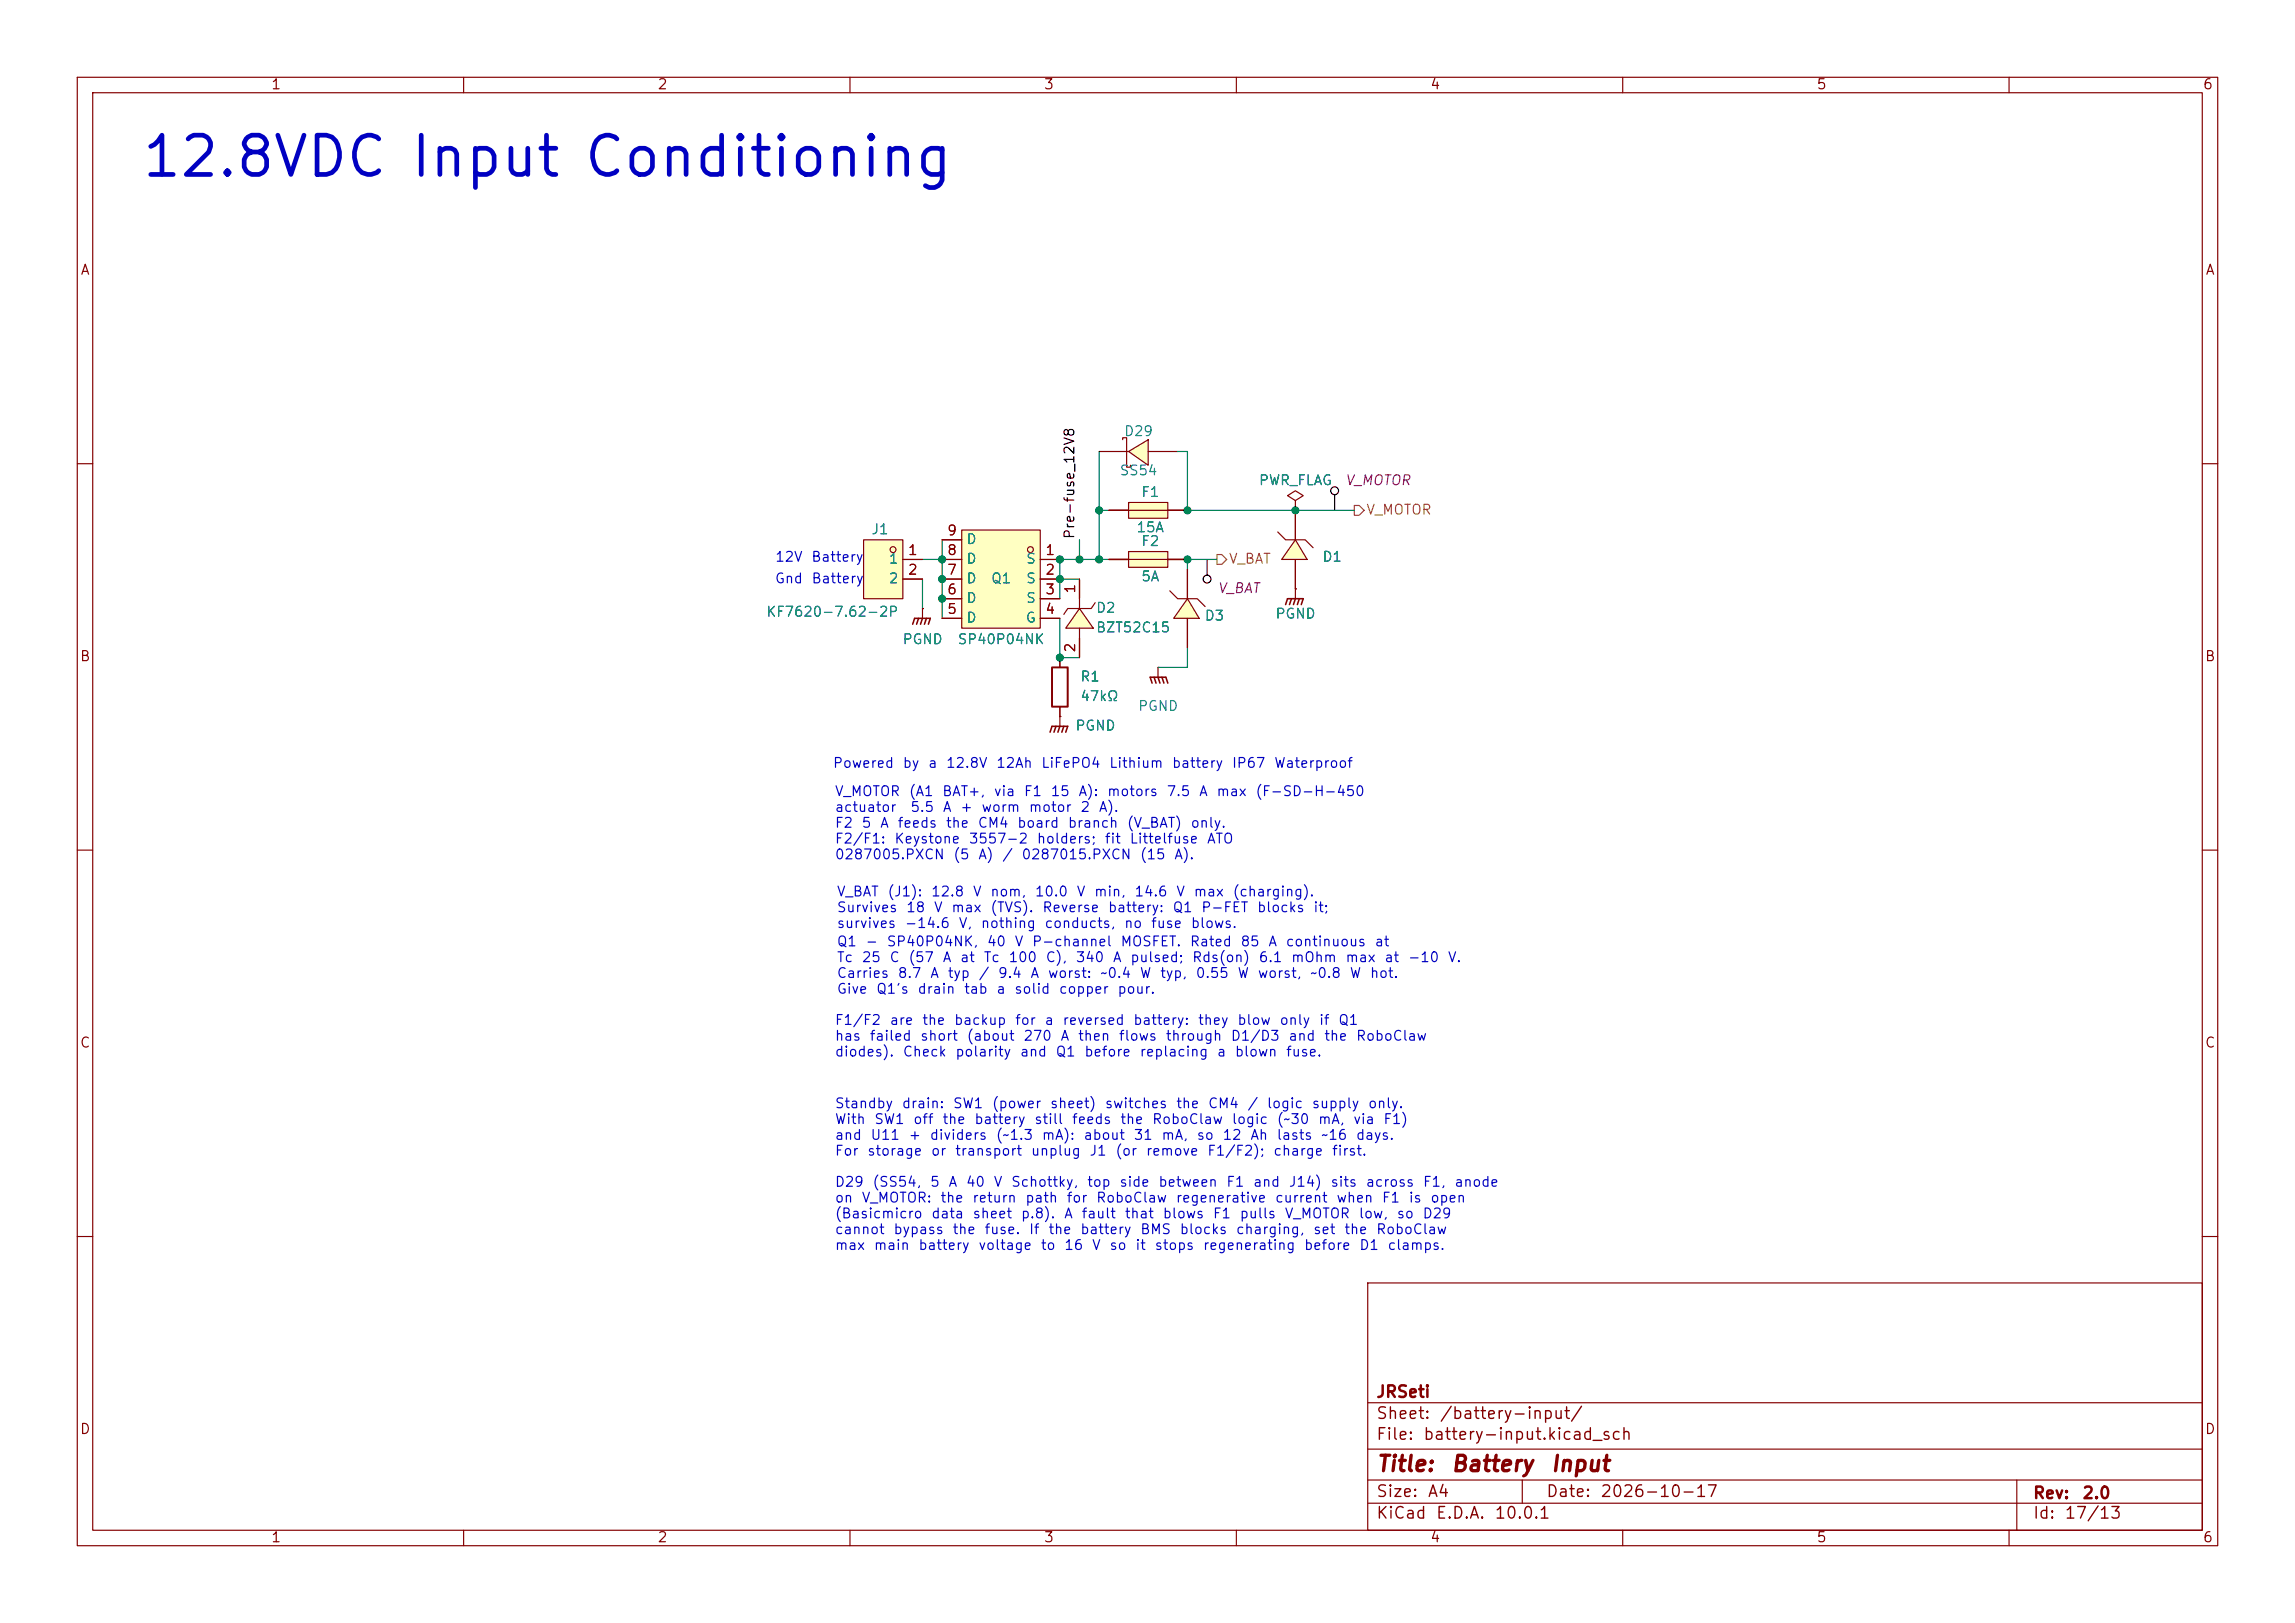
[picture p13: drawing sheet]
<svg xmlns="http://www.w3.org/2000/svg" width="297mm" height="210mm" viewBox="0 0 297 210" stroke-linecap="round" stroke-linejoin="round" font-family="sans-serif">
<defs><g id="words">
<text font-size="5.1" fill="#0000c2" x="18" y="24.1">12.8VDC Input Conditioning</text>
<g font-size="2" fill="#840000">
<text x="178" y="190.9">Title:</text>
<text x="187.7" y="190.9">Battery</text>
<text x="200.6" y="190.9">Input</text>
</g>
<g font-size="1.5" fill="#840000">
<text x="178" y="184">Sheet:</text>
<text x="178" y="181.2">JRSeti</text>
<text x="186.2" y="184">/battery-input/</text>
<text x="178" y="186.7">File:</text>
<text x="184.1" y="186.7">battery-input.kicad_sch</text>
<text x="178" y="196.9">KiCad</text>
<text x="178" y="194.1">Size:</text>
<text x="184.7" y="194.1">A4</text>
<text x="185.7" y="196.9">E.D.A.</text>
<text x="193.3" y="196.9">10.0.1</text>
<text x="200" y="194.1">Date:</text>
<text x="207" y="194.1">2026-10-17</text>
<text x="263" y="194.3">Rev:</text>
<text x="263" y="196.9">Id:</text>
<text x="267.1" y="196.9">17/13</text>
<text x="269.4" y="194.3">2.0</text>
</g>
<g font-size="1.3" fill="#840000">
<text x="35" y="11.9">1</text>
<text x="85" y="11.9">2</text>
<text x="135" y="11.9">3</text>
<text x="185" y="11.9">4</text>
<text x="235" y="11.9">5</text>
<text x="285" y="11.9">6</text>
<text x="10.3" y="35.9">A</text>
<text x="285.3" y="35.9">A</text>
<text x="122.5" y="69.6">9</text>
<text x="117.4" y="72.1">1</text>
<text x="117.4" y="74.7">2</text>
<text x="122.5" y="77.2">6</text>
<text x="122.5" y="74.7">7</text>
<text x="122.5" y="72.1">8</text>
<text x="135.2" y="72.1">1</text>
<text x="135.2" y="74.7">2</text>
<text x="135.2" y="77.2">3</text>
<text x="139.4" y="76.9" transform="rotate(-90 139.4 76.9)">1</text>
<text x="122.5" y="79.8">5</text>
<text x="135.2" y="79.8">4</text>
<text x="10.3" y="85.9">B</text>
<text x="139.4" y="84.5" transform="rotate(-90 139.4 84.5)">2</text>
<text x="285.3" y="85.9">B</text>
<text x="10.3" y="135.9">C</text>
<text x="285.3" y="135.9">C</text>
<text x="10.3" y="185.9">D</text>
<text x="285.3" y="185.9">D</text>
<text x="35" y="199.9">1</text>
<text x="85" y="199.9">2</text>
<text x="135" y="199.9">3</text>
<text x="185" y="199.9">4</text>
<text x="235" y="199.9">5</text>
<text x="285" y="199.9">6</text>
</g>
<g font-size="1.3" fill="#008484">
<text x="145.4" y="56.7">D29</text>
<text x="144.8" y="61.8">SS54</text>
<text x="147.6" y="64.6">F1</text>
<text x="162.8" y="63.1">PWR_FLAG</text>
<text x="112.7" y="69.4">J1</text>
<text x="125" y="70.7">D</text>
<text x="147" y="69.2">15A</text>
<text x="147.6" y="71">F2</text>
<text x="114.9" y="73.3">1</text>
<text x="114.9" y="75.8">2</text>
<text x="125" y="75.8">D</text>
<text x="125" y="73.3">D</text>
<text x="128.2" y="75.8">Q1</text>
<text x="132.7" y="73.3">S</text>
<text x="132.7" y="75.8">S</text>
<text x="147.6" y="75.5">5A</text>
<text x="171" y="73">D1</text>
<text x="99.1" y="80.1">KF7620-7.62-2P</text>
<text x="116.7" y="83.7">PGND</text>
<text x="123.8" y="83.7">SP40P04NK</text>
<text x="125" y="80.9">D</text>
<text x="125" y="78.3">D</text>
<text x="132.6" y="80.9">G</text>
<text x="132.7" y="78.3">S</text>
<text x="141.7" y="79.6">D2</text>
<text x="141.7" y="82.1">BZT52C15</text>
<text x="155.8" y="80.6">D3</text>
<text x="165" y="80.4">PGND</text>
<text x="139.7" y="88.5">R1</text>
<text x="139.1" y="94.8">PGND</text>
<text x="139.7" y="91">47kΩ</text>
<text x="147.2" y="92.3">PGND</text>
</g>
<g font-size="1.3" fill="#840084">
<text x="174" y="63.1">V_MOTOR</text>
<text x="157.5" y="77.1">V_BAT</text>
</g>
<text font-size="1.3" x="139.4" y="69.9" transform="rotate(-90 139.4 69.9)">Pre-fuse_12V8</text>
<g font-size="1.3" fill="#848400">
<text x="176.7" y="66.9">V_MOTOR</text>
<text x="158.9" y="73.3">V_BAT</text>
</g>
<g font-size="1.3" fill="#0000c2">
<text x="100.2" y="75.8">Gnd</text>
<text x="100.2" y="73">12V</text>
<text x="104.9" y="73">Battery</text>
<text x="104.9" y="75.8">Battery</text>
<text x="107.7" y="99.7">Powered</text>
<text x="116.7" y="99.7">by</text>
<text x="120" y="99.7">a</text>
<text x="122.3" y="99.7">12.8V</text>
<text x="128.8" y="99.7">12Ah</text>
<text x="134.7" y="99.7">LiFePO4</text>
<text x="143.4" y="99.7">Lithium</text>
<text x="151.6" y="99.7">battery</text>
<text x="159.3" y="99.7">IP67</text>
<text x="164.8" y="99.7">Waterproof</text>
<text x="107.9" y="103.3">V_MOTOR</text>
<text x="107.9" y="105.4">actuator</text>
<text x="107.9" y="107.4">F2</text>
<text x="111.4" y="107.4">5</text>
<text x="113.8" y="107.4">A</text>
<text x="116.1" y="107.4">feeds</text>
<text x="117.5" y="103.3">(A1</text>
<text x="117.7" y="105.4">5.5</text>
<text x="121.8" y="103.3">BAT+,</text>
<text x="121.9" y="105.4">A</text>
<text x="122.3" y="107.4">the</text>
<text x="124.2" y="105.4">+</text>
<text x="126.4" y="107.4">CM4</text>
<text x="126.9" y="105.4">worm</text>
<text x="128.5" y="103.3">via</text>
<text x="131.5" y="107.4">board</text>
<text x="132.4" y="103.3">F1</text>
<text x="133" y="105.4">motor</text>
<text x="135.9" y="103.3">15</text>
<text x="138.1" y="107.4">branch</text>
<text x="139.5" y="103.3">A):</text>
<text x="139.7" y="105.4">2</text>
<text x="142.1" y="105.4">A).</text>
<text x="143.2" y="103.3">motors</text>
<text x="145.7" y="107.4">(V_BAT)</text>
<text x="150.9" y="103.3">7.5</text>
<text x="154" y="107.4">only.</text>
<text x="155.1" y="103.3">A</text>
<text x="157.3" y="103.3">max</text>
<text x="162.4" y="103.3">(F-SD-H-450</text>
<text x="107.9" y="109.5">F2/F1:</text>
<text x="107.9" y="111.5">0287005.PXCN</text>
<text x="115.7" y="109.5">Keystone</text>
<text x="123.3" y="111.5">(5</text>
<text x="125.3" y="109.5">3557-2</text>
<text x="126.5" y="111.5">A)</text>
<text x="129.6" y="111.5">/</text>
<text x="132.1" y="111.5">0287015.PXCN</text>
<text x="134.1" y="109.5">holders;</text>
<text x="142.9" y="109.5">fit</text>
<text x="146.1" y="109.5">Littelfuse</text>
<text x="147.4" y="111.5">(15</text>
<text x="151.9" y="111.5">A).</text>
<text x="156.1" y="109.5">ATO</text>
<text x="108.2" y="116.3">V_BAT</text>
<text x="108.2" y="118.4">Survives</text>
<text x="114.8" y="116.3">(J1):</text>
<text x="117.2" y="118.4">18</text>
<text x="120.4" y="116.3">12.8</text>
<text x="120.8" y="118.4">V</text>
<text x="123" y="118.4">max</text>
<text x="125.8" y="116.3">V</text>
<text x="128.1" y="118.4">(TVS).</text>
<text x="128.1" y="116.3">nom,</text>
<text x="133.8" y="116.3">10.0</text>
<text x="134.8" y="118.4">Reverse</text>
<text x="139.2" y="116.3">V</text>
<text x="141.5" y="116.3">min,</text>
<text x="143.3" y="118.4">battery:</text>
<text x="146.7" y="116.3">14.6</text>
<text x="151.7" y="118.4">Q1</text>
<text x="152.1" y="116.3">V</text>
<text x="154.4" y="116.3">max</text>
<text x="155.4" y="118.4">P-FET</text>
<text x="159.4" y="116.3">(charging).</text>
<text x="162.6" y="118.4">blocks</text>
<text x="169.9" y="118.4">it;</text>
<text x="108.2" y="120.4">survives</text>
<text x="108.2" y="122.8">Q1</text>
<text x="108.2" y="124.8">Tc</text>
<text x="111.4" y="124.8">25</text>
<text x="111.9" y="122.8">-</text>
<text x="114.7" y="122.8">SP40P04NK,</text>
<text x="115" y="124.8">C</text>
<text x="117" y="120.4">-14.6</text>
<text x="117.5" y="124.8">(57</text>
<text x="121.9" y="124.8">A</text>
<text x="124" y="120.4">V,</text>
<text x="124.2" y="124.8">at</text>
<text x="126.8" y="120.4">nothing</text>
<text x="127.2" y="124.8">Tc</text>
<text x="127.6" y="122.8">40</text>
<text x="130.4" y="124.8">100</text>
<text x="131.2" y="122.8">V</text>
<text x="133.5" y="122.8">P-channel</text>
<text x="135.1" y="120.4">conducts,</text>
<text x="135.2" y="124.8">C),</text>
<text x="139.1" y="124.8">340</text>
<text x="143.9" y="124.8">A</text>
<text x="144.9" y="122.8">MOSFET.</text>
<text x="145.4" y="120.4">no</text>
<text x="146.2" y="124.8">pulsed;</text>
<text x="148.9" y="120.4">fuse</text>
<text x="153.9" y="122.8">Rated</text>
<text x="154" y="120.4">blows.</text>
<text x="154.2" y="124.8">Rds(on)</text>
<text x="160.4" y="122.8">85</text>
<text x="162.8" y="124.8">6.1</text>
<text x="164" y="122.8">A</text>
<text x="166.3" y="122.8">continuous</text>
<text x="167" y="124.8">mOhm</text>
<text x="174" y="124.8">max</text>
<text x="177.8" y="122.8">at</text>
<text x="179.1" y="124.8">at</text>
<text x="182.1" y="124.8">-10</text>
<text x="187.3" y="124.8">V.</text>
<text x="108.2" y="126.9">Carries</text>
<text x="108.2" y="128.9">Give</text>
<text x="113.3" y="128.9">Q1's</text>
<text x="116.1" y="126.9">8.7</text>
<text x="118.6" y="128.9">drain</text>
<text x="120.3" y="126.9">A</text>
<text x="122.5" y="126.9">typ</text>
<text x="124.7" y="128.9">tab</text>
<text x="126.6" y="126.9">/</text>
<text x="128.9" y="128.9">a</text>
<text x="129.1" y="126.9">9.4</text>
<text x="131.2" y="128.9">solid</text>
<text x="133.3" y="126.9">A</text>
<text x="135.5" y="126.9">worst:</text>
<text x="136.9" y="128.9">copper</text>
<text x="142.3" y="126.9">~0.4</text>
<text x="144.5" y="128.9">pour.</text>
<text x="147.4" y="126.9">W</text>
<text x="150" y="126.9">typ,</text>
<text x="154.6" y="126.9">0.55</text>
<text x="160.1" y="126.9">W</text>
<text x="162.7" y="126.9">worst,</text>
<text x="169.5" y="126.9">~0.8</text>
<text x="174.6" y="126.9">W</text>
<text x="177.2" y="126.9">hot.</text>
<text x="107.9" y="132.9">F1/F2</text>
<text x="107.9" y="135">has</text>
<text x="107.9" y="137">diodes).</text>
<text x="112.4" y="135">failed</text>
<text x="115" y="132.9">are</text>
<text x="116.7" y="137">Check</text>
<text x="119" y="135">short</text>
<text x="119.2" y="132.9">the</text>
<text x="123.4" y="132.9">backup</text>
<text x="123.5" y="137">polarity</text>
<text x="125" y="135">(about</text>
<text x="131.3" y="132.9">for</text>
<text x="131.9" y="137">and</text>
<text x="132.3" y="135">270</text>
<text x="135.1" y="132.9">a</text>
<text x="136.5" y="137">Q1</text>
<text x="137.1" y="135">A</text>
<text x="137.4" y="132.9">reversed</text>
<text x="139.4" y="135">then</text>
<text x="140.2" y="137">before</text>
<text x="144.7" y="135">flows</text>
<text x="146.6" y="132.9">battery:</text>
<text x="147.4" y="137">replacing</text>
<text x="150.8" y="135">through</text>
<text x="154.9" y="132.9">they</text>
<text x="157.4" y="137">a</text>
<text x="159.2" y="135">D1/D3</text>
<text x="159.7" y="137">blown</text>
<text x="160" y="132.9">blow</text>
<text x="165.5" y="132.9">only</text>
<text x="166.3" y="137">fuse.</text>
<text x="166.6" y="135">and</text>
<text x="170.6" y="132.9">if</text>
<text x="171.3" y="135">the</text>
<text x="173.1" y="132.9">Q1</text>
<text x="175.4" y="135">RoboClaw</text>
<text x="107.9" y="143.7">Standby</text>
<text x="116.6" y="143.7">drain:</text>
<text x="123.2" y="143.7">SW1</text>
<text x="128.3" y="143.7">(power</text>
<text x="135.8" y="143.7">sheet)</text>
<text x="142.9" y="143.7">switches</text>
<text x="152.1" y="143.7">the</text>
<text x="156.2" y="143.7">CM4</text>
<text x="161.3" y="143.7">/</text>
<text x="163.8" y="143.7">logic</text>
<text x="169.7" y="143.7">supply</text>
<text x="177" y="143.7">only.</text>
<text x="107.9" y="145.8">With</text>
<text x="107.9" y="147.8">and</text>
<text x="107.9" y="149.9">For</text>
<text x="112.1" y="149.9">storage</text>
<text x="112.6" y="147.8">U11</text>
<text x="113.1" y="145.8">SW1</text>
<text x="117.5" y="147.8">+</text>
<text x="118.1" y="145.8">off</text>
<text x="120.2" y="147.8">dividers</text>
<text x="120.4" y="149.9">or</text>
<text x="121.9" y="145.8">the</text>
<text x="123.5" y="149.9">transport</text>
<text x="126" y="145.8">battery</text>
<text x="128.8" y="147.8">(~1.3</text>
<text x="133.3" y="149.9">unplug</text>
<text x="133.8" y="145.8">still</text>
<text x="134.7" y="147.8">mA):</text>
<text x="138.6" y="145.8">feeds</text>
<text x="140.1" y="147.8">about</text>
<text x="140.9" y="149.9">J1</text>
<text x="144.2" y="149.9">(or</text>
<text x="144.9" y="145.8">the</text>
<text x="146.6" y="147.8">31</text>
<text x="148.2" y="149.9">remove</text>
<text x="149" y="145.8">RoboClaw</text>
<text x="150.2" y="147.8">mA,</text>
<text x="154.8" y="147.8">so</text>
<text x="156.1" y="149.9">F1/F2);</text>
<text x="158.1" y="147.8">12</text>
<text x="159.3" y="145.8">logic</text>
<text x="161.7" y="147.8">Ah</text>
<text x="164.7" y="149.9">charge</text>
<text x="165.1" y="147.8">lasts</text>
<text x="165.1" y="145.8">(~30</text>
<text x="170.5" y="145.8">mA,</text>
<text x="170.9" y="147.8">~16</text>
<text x="172.3" y="149.9">first.</text>
<text x="175" y="145.8">via</text>
<text x="175.4" y="147.8">days.</text>
<text x="178.9" y="145.8">F1)</text>
<text x="107.9" y="153.9">D29</text>
<text x="107.9" y="155.9">on</text>
<text x="111.4" y="155.9">V_MOTOR:</text>
<text x="112.8" y="153.9">(SS54,</text>
<text x="120.3" y="153.9">5</text>
<text x="121.6" y="155.9">the</text>
<text x="122.7" y="153.9">A</text>
<text x="124.9" y="153.9">40</text>
<text x="125.7" y="155.9">return</text>
<text x="128.5" y="153.9">V</text>
<text x="130.8" y="153.9">Schottky,</text>
<text x="132.6" y="155.9">path</text>
<text x="137.9" y="155.9">for</text>
<text x="140.6" y="153.9">top</text>
<text x="141.8" y="155.9">RoboClaw</text>
<text x="144.8" y="153.9">side</text>
<text x="149.8" y="153.9">between</text>
<text x="152.1" y="155.9">regenerative</text>
<text x="158.6" y="153.9">F1</text>
<text x="162.1" y="153.9">and</text>
<text x="164.9" y="155.9">current</text>
<text x="166.7" y="153.9">J14)</text>
<text x="172.1" y="153.9">sits</text>
<text x="172.9" y="155.9">when</text>
<text x="176.7" y="153.9">across</text>
<text x="178.7" y="155.9">F1</text>
<text x="182.2" y="155.9">is</text>
<text x="184.1" y="153.9">F1,</text>
<text x="185" y="155.9">open</text>
<text x="188.1" y="153.9">anode</text>
<text x="107.9" y="158">(Basicmicro</text>
<text x="107.9" y="160">cannot</text>
<text x="115.5" y="160">bypass</text>
<text x="120.4" y="158">data</text>
<text x="123.2" y="160">the</text>
<text x="125.8" y="158">sheet</text>
<text x="127.3" y="160">fuse.</text>
<text x="132" y="158">p.8).</text>
<text x="133.1" y="160">If</text>
<text x="135.6" y="160">the</text>
<text x="137.6" y="158">A</text>
<text x="139.7" y="160">battery</text>
<text x="139.9" y="158">fault</text>
<text x="145.5" y="158">that</text>
<text x="147.5" y="160">BMS</text>
<text x="150.4" y="158">blows</text>
<text x="152.6" y="160">blocks</text>
<text x="156.9" y="158">F1</text>
<text x="159.9" y="160">charging,</text>
<text x="160.3" y="158">pulls</text>
<text x="166.2" y="158">V_MOTOR</text>
<text x="169.9" y="160">set</text>
<text x="173.9" y="160">the</text>
<text x="175.7" y="158">low,</text>
<text x="178" y="160">RoboClaw</text>
<text x="180.7" y="158">so</text>
<text x="184" y="158">D29</text>
<text x="107.9" y="162.1">max</text>
<text x="113" y="162.1">main</text>
<text x="118.8" y="162.1">battery</text>
<text x="126.5" y="162.1">voltage</text>
<text x="134.6" y="162.1">to</text>
<text x="137.6" y="162.1">16</text>
<text x="141.2" y="162.1">V</text>
<text x="143.5" y="162.1">so</text>
<text x="146.8" y="162.1">it</text>
<text x="149.3" y="162.1">stops</text>
<text x="155.6" y="162.1">regenerating</text>
<text x="168.7" y="162.1">before</text>
<text x="175.8" y="162.1">D1</text>
<text x="179.5" y="162.1">clamps.</text>
</g>
</g></defs>
<g fill="none" stroke="#840000" stroke-width=".15">
<path d="M10 10h277v190h-277zM12 12h273v186h-273zM60 10v2M110 10v2M160 10v2M210 10v2M260 10v2M10 60h2M285 60h2M10 110h2M285 110h2M10 160h2"/>
<path d="M177 166h108v32h-108zM285 160h2M60 198v2M110 198v2M160 198v2M177 194.5h108M177 191.5h108M177 187.5h108M177 181.5h108M197 191.5v3M210 198v2M260 198v2"/>
<path d="M261 191.5v6.5"/>
</g>
<path d="M124.5 68.6h10.1v12.7h-10.1z" fill="#ffffc2"/>
<g fill="none" stroke="#840000" stroke-width=".15">
<path d="M119.4 78.7h.1M119.4 78.7v1.3M121.9 72.4h2.6M121.9 74.9h2.6M121.9 77.5h2.6M121.9 69.9h2.6M124.5 68.6h10.1v12.7h-10.1zM134.6 72.4h2.6M134.6 74.9h2.6M134.6 77.5h2.6M167.6 64.8l1.1-.7-1.1-.6-1 .6 1 .7v1.2M167.6 66h.1"/>
<path d="M121.9 80h2.6M134.6 80h2.6M137.2 85.1v1.3M137.2 91.4v1.3"/>
<circle cx="133.4" cy="71.1" r=".38"/>
</g>
<path d="M136.1 86.4h2.1v5h-2.1z" fill="none" stroke="#840000" stroke-width=".25"/>
<path d="M118.1 80.8l.3-.8h2l-.3 .8M118.9 80l-.3 .8M119.4 80l-.3 .8M119.9 80l-.3 .8" fill="none" stroke="#840000" stroke-width=".2"/>
<path d="M153.7 77.5l1.5 2.5h-3.3z" fill="#ffffc2"/>
<path d="M151.4 76.5l1 1h2.5l1.1 1M153.7 77.5l1.5 2.5h-3.3zM153.7 73.7v3.8M153.7 80v3.8" fill="none" stroke="#840000" stroke-width=".15"/>
<path d="M146 71.4h5.1v2h-5.1z" fill="#ffffc2"/>
<path d="M143.5 72.4h10.2M146 71.4h5.1v2h-5.1z" fill="none" stroke="#840000" stroke-width=".15"/>
<path d="M139.7 78.7l1.8 2.6h-3.6z" fill="#ffffc2"/>
<path d="M139.7 78.7l1.8 2.6h-3.6zM139.7 74.9v3.8M141.7 78l-.5 .7h-3l-.5 .8M139.7 81.3v3.8" fill="none" stroke="#840000" stroke-width=".15"/>
<path d="M146 58.4l2.6-1.5v3.3z" fill="#ffffc2"/>
<path d="M142.2 58.4h3.8M145.3 56.9v-.3h.5v3.9h.5v-.3M146 58.4l2.6-1.5v3.3zM148.6 58.4h3.8" fill="none" stroke="#840000" stroke-width=".15"/>
<path d="M146 65h5.1v2.1h-5.1z" fill="#ffffc2"/>
<path d="M143.5 66h10.2M146 65h5.1v2.1h-5.1zM167.6 76.2h.1M167.6 76.2v1.3" fill="none" stroke="#840000" stroke-width=".15"/>
<path d="M166.4 78.2l.2-.7h2.1l-.3 .7M167.1 77.5l-.2 .7M167.6 77.5l-.2 .7M168.1 77.5l-.2 .7" fill="none" stroke="#840000" stroke-width=".2"/>
<path d="M167.6 69.9l1.6 2.5h-3.3z" fill="#ffffc2"/>
<path d="M165.3 68.8l1.1 1.1h2.5l1 1M167.6 69.9l1.6 2.5h-3.3zM167.6 66v3.9M167.6 72.4v3.8" fill="none" stroke="#840000" stroke-width=".15"/>
<path d="M111.8 69.9h5v7.6h-5z" fill="#ffffc2"/>
<g fill="none" stroke="#840000" stroke-width=".15">
<path d="M111.8 69.9h5v7.6h-5zM116.8 72.4h2.6M116.8 74.9h2.6M119.4 78.7h.1M121.9 72.4h2.6M121.9 74.9h2.6M121.9 77.5h2.6M121.9 69.9h2.6M134.6 72.4h2.6M134.6 74.9h2.6M134.6 77.5h2.6M139.7 74.9v2.6"/>
<path d="M143.5 72.4h2.5M143.5 66h2.5M151.1 72.4h2.6M151.1 66h2.6M153.7 73.7v3.8M167.6 76.2h.1M167.6 66h.1M167.6 66v3.9M167.6 72.4v3.8M121.9 80h2.6M134.6 80h2.6M137.2 92.7h.1"/>
<path d="M137.2 85.1v1.3M137.2 91.4v2.6M139.7 82.6v2.5M149.9 86.4h.1M149.9 86.4v1.2M153.7 80v3.8"/>
<circle cx="115.6" cy="71.1" r=".38"/>
</g>
<path d="M135.9 94.7l.2-.7h2.1l-.3 .7M136.7 94l-.3 .7M137.2 94l-.3 .7M137.7 94l-.3 .7M149.1 88.4l-.3-.8h2.1l.2 .8M149.4 87.6l.2 .8M149.9 87.6l.2 .8M150.4 87.6l.2 .8" fill="none" stroke="#840000" stroke-width=".2"/>
<g fill="none" stroke="#000" stroke-width=".15">
<path d="M156.2 72.4v2M172.7 64v2"/>
<circle cx="156.2" cy="74.9" r=".51"/>
<circle cx="172.7" cy="63.5" r=".51"/>
</g>
<path d="M157.5 71.8h.6l.6 .6-.6 .6h-.6zM175.3 65.4h.6l.6 .6-.6 .7h-.6z" fill="none" stroke="#848400" stroke-width=".15"/>
<path d="M142.2 58.4v14M152.4 58.4h1.3v7.6h21.6M119.4 72.4h2.5M119.4 74.9v3.8M121.9 69.9v10.1M137.2 74.9h2.5M139.7 69.9v2.5M142.2 66h1.3M143.5 72.4h-6.3v5.1M157.5 72.4h-3.8v1.3M137.2 80v5.1h2.5M153.7 83.8v2.6h-3.8" fill="none" stroke="#008400" stroke-width=".15"/>
<g fill="#008400" stroke="#008400" stroke-width=".13">
<circle cx="121.9" cy="74.9" r=".46"/>
<circle cx="142.2" cy="66" r=".46"/>
<circle cx="139.7" cy="72.4" r=".46"/>
<circle cx="142.2" cy="72.4" r=".46"/>
<circle cx="137.2" cy="72.4" r=".46"/>
<circle cx="137.2" cy="74.9" r=".46"/>
<circle cx="121.9" cy="72.4" r=".46"/>
<circle cx="153.7" cy="72.4" r=".46"/>
<circle cx="153.7" cy="66" r=".46"/>
<circle cx="137.2" cy="85.1" r=".46"/>
<circle cx="167.6" cy="66" r=".46"/>
<circle cx="121.9" cy="77.5" r=".46"/>
</g>
<use href="#words"/>
</svg>
